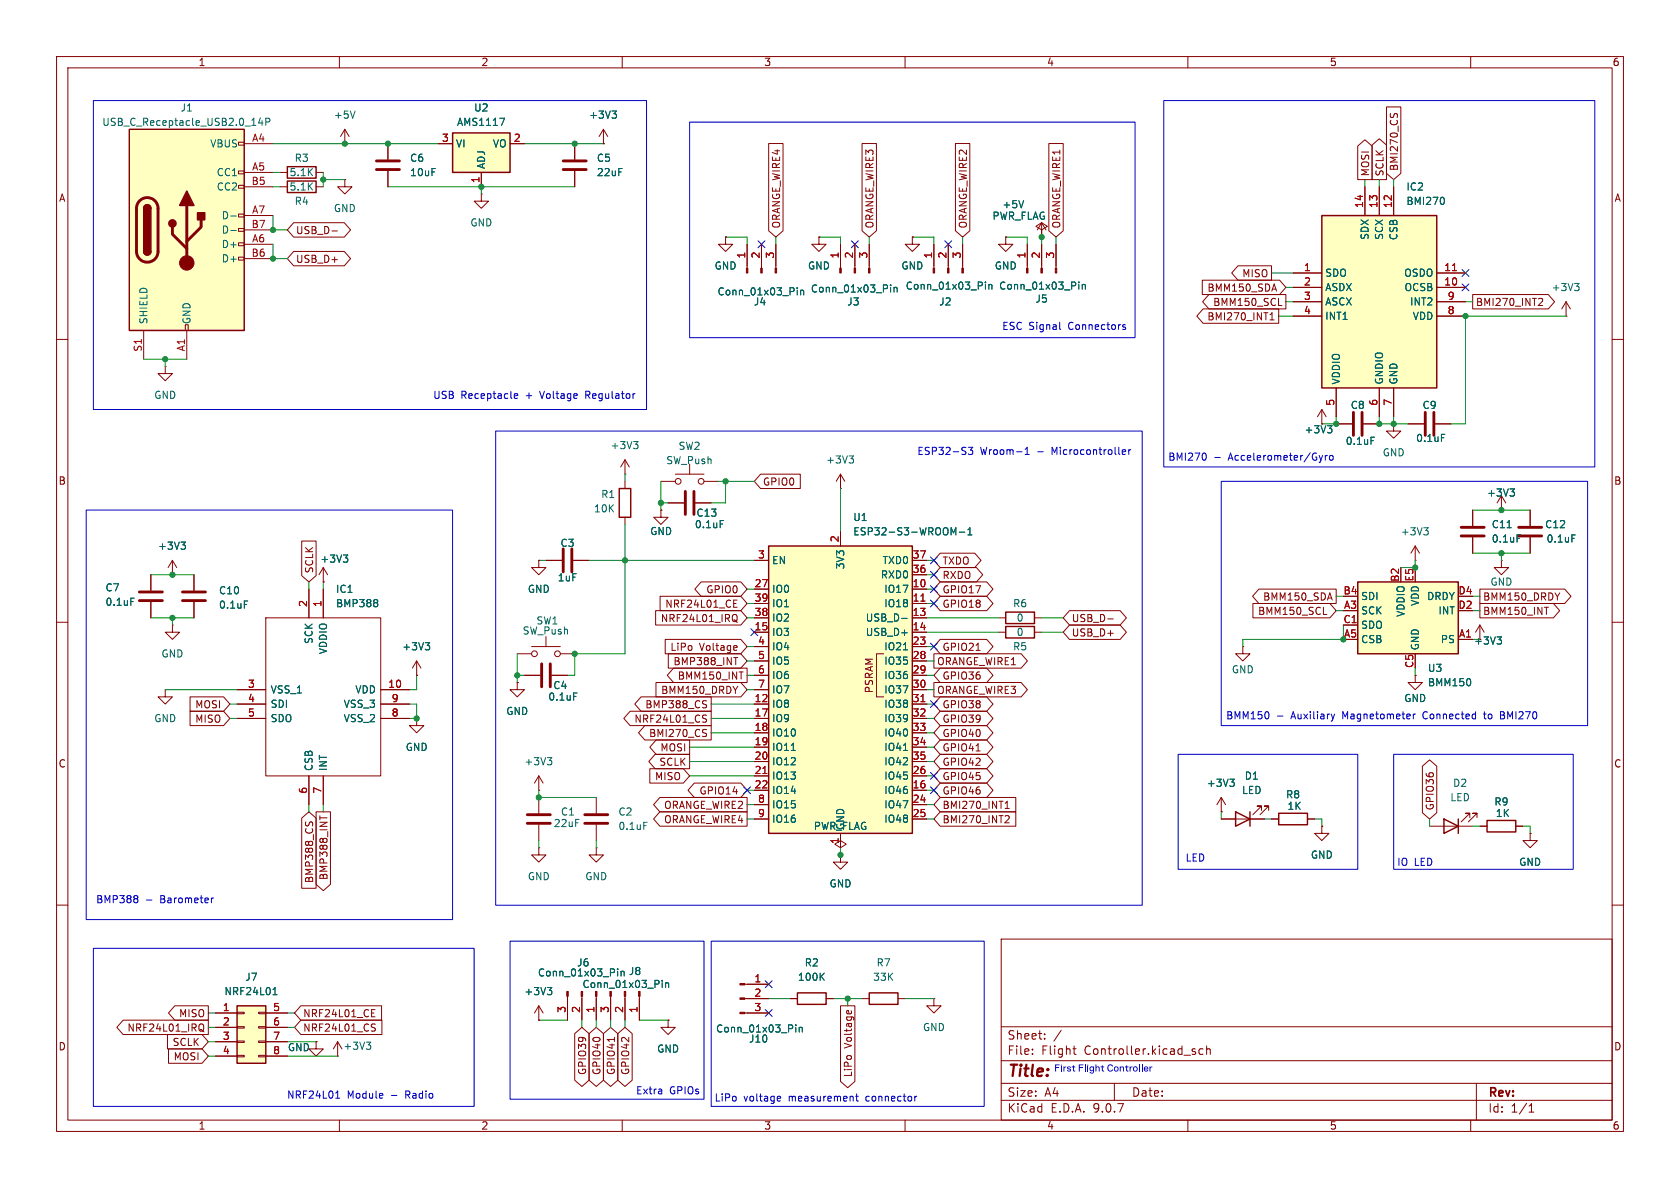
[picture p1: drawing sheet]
<svg xmlns="http://www.w3.org/2000/svg" width="297mm" height="210mm" viewBox="0 0 297 210" stroke-linecap="round" stroke-linejoin="round" font-family="sans-serif">
<defs><g id="words">
<text font-size="2.8" fill="#840000" x="178" y="190.9">Title:</text>
<g font-size="2.1" fill="#840000">
<text x="178" y="184">Sheet:</text>
<text x="178" y="186.7">File:</text>
<text x="184.1" y="186.7">Flight</text>
<text x="191.7" y="186.7">Controller.kicad_sch</text>
<text x="178" y="196.9">KiCad</text>
<text x="178" y="194.1">Size:</text>
<text x="184.7" y="194.1">A4</text>
<text x="185.7" y="196.9">E.D.A.</text>
<text x="193.3" y="196.9">9.0.7</text>
<text x="200" y="194.1">Date:</text>
<text x="263" y="194.3">Rev:</text>
<text x="263" y="196.9">Id:</text>
<text x="267.1" y="196.9">1/1</text>
</g>
<g font-size="1.8" fill="#840000">
<text x="35" y="11.9">1</text>
<text x="85" y="11.9">2</text>
<text x="135" y="11.9">3</text>
<text x="185" y="11.9">4</text>
<text x="235" y="11.9">5</text>
<text x="285" y="11.9">6</text>
<text x="10.3" y="35.9">A</text>
<text x="242.3" y="31.3" transform="rotate(-90 242.3 31.3)">MOSI</text>
<text x="244.8" y="31.3" transform="rotate(-90 244.8 31.3)">SCLK</text>
<text x="247.3" y="30.3" transform="rotate(-90 247.3 30.3)">BMI270_CS</text>
<text x="285.3" y="35.9">A</text>
<text x="52.2" y="41.6">USB_D-</text>
<text x="138.1" y="40.5" transform="rotate(-90 138.1 40.5)">ORANGE_WIRE4</text>
<text x="154.6" y="40.5" transform="rotate(-90 154.6 40.5)">ORANGE_WIRE3</text>
<text x="171.1" y="40.5" transform="rotate(-90 171.1 40.5)">ORANGE_WIRE2</text>
<text x="187.6" y="40.5" transform="rotate(-90 187.6 40.5)">ORANGE_WIRE1</text>
<text x="52.2" y="46.7">USB_D+</text>
<text x="213.4" y="51.8">BMM150_SDA</text>
<text x="219.5" y="49.2">MISO</text>
<text x="213.3" y="56.8">BMI270_INT1</text>
<text x="214.4" y="54.3">BMM150_SCL</text>
<text x="260.8" y="54.3">BMI270_INT2</text>
<text x="230.5" y="76.8">+3V3</text>
<text x="10.3" y="85.9">B</text>
<text x="134.8" y="86">GPIO0</text>
<text x="285.3" y="85.9">B</text>
<text x="55.6" y="101.4" transform="rotate(-90 55.6 101.4)">SCLK</text>
<text x="166.5" y="100">TXDO</text>
<text x="117.5" y="107.6">NRF24L01_CE</text>
<text x="124.8" y="105.1">GPIO0</text>
<text x="166.5" y="107.6">GPIO18</text>
<text x="166.5" y="105.1">GPIO17</text>
<text x="166.5" y="102.6">RXDO</text>
<text x="223.2" y="106.4">BMM150_SDA</text>
<text x="262.1" y="106.4">BMM150_DRDY</text>
<text x="116.7" y="110.2">NRF24L01_IRQ</text>
<text x="189.4" y="110.2">USB_D-</text>
<text x="189.4" y="112.7">USB_D+</text>
<text x="222.3" y="108.9">BMM150_SCL</text>
<text x="262.1" y="108.9">BMM150_INT</text>
<text x="118.4" y="115.3">LiPo</text>
<text x="119" y="117.8">BMP388_INT</text>
<text x="123.6" y="115.3">Voltage</text>
<text x="165.6" y="117.8">ORANGE_WIRE1</text>
<text x="166.5" y="115.3">GPIO21</text>
<text x="260.5" y="114.1">+3V3</text>
<text x="34.4" y="125.4">MOSI</text>
<text x="114" y="125.4">BMP388_CS</text>
<text x="116.8" y="122.9">BMM150_DRDY</text>
<text x="119.7" y="120.3">BMM150_INT</text>
<text x="154.5" y="122.6" transform="rotate(-90 154.5 122.6)">PSRAM</text>
<text x="165.6" y="122.9">ORANGE_WIRE3</text>
<text x="166.5" y="120.3">GPIO36</text>
<text x="166.5" y="125.4">GPIO38</text>
<text x="34.4" y="128">MISO</text>
<text x="112" y="128">NRF24L01_CS</text>
<text x="114.6" y="130.5">BMI270_CS</text>
<text x="166.5" y="130.5">GPIO40</text>
<text x="166.5" y="128">GPIO39</text>
<text x="10.3" y="135.9">C</text>
<text x="116.5" y="135.6">SCLK</text>
<text x="116.6" y="133">MOSI</text>
<text x="166.5" y="133">GPIO41</text>
<text x="166.5" y="135.6">GPIO42</text>
<text x="285.3" y="135.9">C</text>
<text x="115.7" y="138.1">MISO</text>
<text x="117.3" y="143.2">ORANGE_WIRE2</text>
<text x="123.6" y="140.7">GPIO14</text>
<text x="166.5" y="138.1">GPIO45</text>
<text x="166.5" y="140.7">GPIO46</text>
<text x="166.5" y="143.2">BMI270_INT1</text>
<text x="253.7" y="143.4" transform="rotate(-90 253.7 143.4)">GPIO36</text>
<text x="117.3" y="145.7">ORANGE_WIRE4</text>
<text x="166.5" y="145.7">BMI270_INT2</text>
<text x="58.1" y="155.7" transform="rotate(-90 58.1 155.7)">BMP388_INT</text>
<text x="55.6" y="156.2" transform="rotate(-90 55.6 156.2)">BMP388_CS</text>
<text x="10.3" y="185.9">D</text>
<text x="22.4" y="182.6">NRF24L01_IRQ</text>
<text x="30.4" y="185.1">SCLK</text>
<text x="31.6" y="180">MISO</text>
<text x="53.5" y="180">NRF24L01_CE</text>
<text x="53.5" y="182.6">NRF24L01_CS</text>
<text x="150.8" y="185.3" transform="rotate(-90 150.8 185.3)">Voltage</text>
<text x="285.3" y="185.9">D</text>
<text x="30.6" y="187.6">MOSI</text>
<text x="103.8" y="190.1" transform="rotate(-90 103.8 190.1)">GPIO39</text>
<text x="106.4" y="190.1" transform="rotate(-90 106.4 190.1)">GPIO40</text>
<text x="108.9" y="190.1" transform="rotate(-90 108.9 190.1)">GPIO41</text>
<text x="111.4" y="190.1" transform="rotate(-90 111.4 190.1)">GPIO42</text>
<text x="150.8" y="190.5" transform="rotate(-90 150.8 190.5)">LiPo</text>
<text x="35" y="199.9">1</text>
<text x="85" y="199.9">2</text>
<text x="135" y="199.9">3</text>
<text x="185" y="199.9">4</text>
<text x="235" y="199.9">5</text>
<text x="285" y="199.9">6</text>
</g>
<g font-size="1.8" fill="#006464">
<text x="18" y="22.5">USB_C_Receptacle_USB2.0_14P</text>
<text x="31.8" y="19.9">J1</text>
<text x="58.9" y="21.2">+5V</text>
<text x="80.7" y="22.5">AMS1117</text>
<text x="83.7" y="19.9">U2</text>
<text x="104" y="21.2">+3V3</text>
<text x="37.1" y="26.3">VBUS</text>
<text x="52" y="28.8">R3</text>
<text x="72.4" y="28.8">C6</text>
<text x="80.5" y="26.3">VI</text>
<text x="86" y="30" transform="rotate(-90 86 30)">ADJ</text>
<text x="87" y="26.3">VO</text>
<text x="105.4" y="28.8">C5</text>
<text x="38.2" y="31.3">CC1</text>
<text x="38.2" y="33.9">CC2</text>
<text x="51.1" y="31.3">5.1K</text>
<text x="51.1" y="33.9">5.1K</text>
<text x="72.4" y="31.3">10uF</text>
<text x="105.4" y="31.3">22uF</text>
<text x="248.5" y="33.9">IC2</text>
<text x="39.1" y="39">D-</text>
<text x="39.1" y="41.5">D-</text>
<text x="52" y="36.4">R4</text>
<text x="58.9" y="37.7">GND</text>
<text x="83.1" y="40.2">GND</text>
<text x="175.3" y="39">PWR_FLAG</text>
<text x="177.1" y="37">+5V</text>
<text x="248.5" y="36.4">BMI270</text>
<text x="39.1" y="44">D+</text>
<text x="39.1" y="46.6">D+</text>
<text x="126.2" y="47.9">GND</text>
<text x="142.7" y="47.9">GND</text>
<text x="159.3" y="47.9">GND</text>
<text x="175.8" y="47.9">GND</text>
<text x="242.2" y="42.5" transform="rotate(-90 242.2 42.5)">SDX</text>
<text x="244.7" y="42.5" transform="rotate(-90 244.7 42.5)">SCX</text>
<text x="247.2" y="42.6" transform="rotate(-90 247.2 42.6)">CSB</text>
<text x="126.7" y="52.4">Conn_01x03_Pin</text>
<text x="143.3" y="51.9">Conn_01x03_Pin</text>
<text x="160" y="51.4">Conn_01x03_Pin</text>
<text x="176.5" y="51.4">Conn_01x03_Pin</text>
<text x="183" y="53.7">J5</text>
<text x="234.2" y="49.1">SDO</text>
<text x="234.2" y="51.7">ASDX</text>
<text x="248.1" y="49.1">OSDO</text>
<text x="248.2" y="51.7">OCSB</text>
<text x="274.2" y="51.7">+3V3</text>
<text x="26.3" y="57.4" transform="rotate(-90 26.3 57.4)">SHIELD</text>
<text x="33.9" y="57.4" transform="rotate(-90 33.9 57.4)">GND</text>
<text x="133.2" y="54.2">J4</text>
<text x="149.7" y="54.2">J3</text>
<text x="165.9" y="54.2">J2</text>
<text x="234.2" y="54.2">ASCX</text>
<text x="234.2" y="56.7">INT1</text>
<text x="249.2" y="54.2">INT2</text>
<text x="249.7" y="56.7">VDD</text>
<text x="27.2" y="70.7">GND</text>
<text x="237.1" y="68.1" transform="rotate(-90 237.1 68.1)">VDDIO</text>
<text x="244.7" y="68.1" transform="rotate(-90 244.7 68.1)">GNDIO</text>
<text x="247.2" y="68.1" transform="rotate(-90 247.2 68.1)">GND</text>
<text x="238.7" y="72.5">C8</text>
<text x="251.4" y="72.5">C9</text>
<text x="107.8" y="79.6">+3V3</text>
<text x="117.7" y="82.3">SW_Push</text>
<text x="119.9" y="79.7">SW2</text>
<text x="145.9" y="82.1">+3V3</text>
<text x="237.8" y="78.8">0.1uF</text>
<text x="244.3" y="80.9">GND</text>
<text x="250.3" y="78.3">0.1uF</text>
<text x="106.2" y="88.2">R1</text>
<text x="262.8" y="88">+3V3</text>
<text x="104.9" y="90.8">10K</text>
<text x="114.8" y="94.8">GND</text>
<text x="122.7" y="93.6">0.1uF</text>
<text x="123" y="91.5">C13</text>
<text x="150.7" y="92.3">U1</text>
<text x="150.7" y="94.8">ESP32-S3-WROOM-1</text>
<text x="247.5" y="94.8">+3V3</text>
<text x="263.6" y="93.6">C11</text>
<text x="273.1" y="93.6">C12</text>
<text x="27.8" y="97.4">+3V3</text>
<text x="56.5" y="99.7">+3V3</text>
<text x="99" y="96.9">C3</text>
<text x="136.4" y="99.9">EN</text>
<text x="149.5" y="100.7" transform="rotate(-90 149.5 100.7)">3V3</text>
<text x="155.9" y="99.9">TXD0</text>
<text x="263.6" y="96.1">0.1uF</text>
<text x="273.3" y="96.1">0.1uF</text>
<text x="18.6" y="104.7">C7</text>
<text x="18.6" y="107.3">0.1uF</text>
<text x="38.6" y="105.3">C10</text>
<text x="38.6" y="107.8">0.1uF</text>
<text x="59.3" y="105">IC1</text>
<text x="59.3" y="107.5">BMP388</text>
<text x="93.2" y="105">GND</text>
<text x="98.5" y="103">1uF</text>
<text x="136.4" y="105">IO0</text>
<text x="136.4" y="107.5">IO1</text>
<text x="155.6" y="102.5">RXD0</text>
<text x="156.2" y="105">IO17</text>
<text x="156.2" y="107.5">IO18</text>
<text x="179" y="107.5">R6</text>
<text x="240.5" y="106.3">SDI</text>
<text x="251.1" y="107.2" transform="rotate(-90 251.1 107.2)">VDD</text>
<text x="252.2" y="106.3">DRDY</text>
<text x="263.4" y="103.7">GND</text>
<text x="55.5" y="113.9" transform="rotate(-90 55.5 113.9)">SCK</text>
<text x="92.3" y="112.4">SW_Push</text>
<text x="94.7" y="110.6">SW1</text>
<text x="136.4" y="110.1">IO2</text>
<text x="136.4" y="112.6">IO3</text>
<text x="153" y="110.1">USB_D-</text>
<text x="153" y="112.6">USB_D+</text>
<text x="179.6" y="112.6">0</text>
<text x="179.6" y="110.1">0</text>
<text x="240.5" y="108.8">SCK</text>
<text x="240.5" y="111.4">SDO</text>
<text x="240.5" y="113.9">CSB</text>
<text x="248.5" y="109.1" transform="rotate(-90 248.5 109.1)">VDDIO</text>
<text x="254.2" y="108.8">INT</text>
<text x="254.6" y="113.9">PS</text>
<text x="28.4" y="116.4">GND</text>
<text x="58" y="115.7" transform="rotate(-90 58 115.7)">VDDIO</text>
<text x="71" y="115.2">+3V3</text>
<text x="136.4" y="115.2">IO4</text>
<text x="136.4" y="117.7">IO5</text>
<text x="156.2" y="115.2">IO21</text>
<text x="156.2" y="117.7">IO35</text>
<text x="179" y="115.2">R5</text>
<text x="217.7" y="119.2">GND</text>
<text x="251.1" y="115.1" transform="rotate(-90 251.1 115.1)">GND</text>
<text x="252.3" y="119">U3</text>
<text x="47.8" y="122.8">VSS_1</text>
<text x="47.8" y="125.3">SDI</text>
<text x="60.7" y="125.3">VSS_3</text>
<text x="62.7" y="122.8">VDD</text>
<text x="96.8" y="124.1">0.1uF</text>
<text x="97.7" y="122">C4</text>
<text x="136.4" y="120.2">IO6</text>
<text x="136.4" y="122.8">IO7</text>
<text x="136.4" y="125.3">IO8</text>
<text x="156.2" y="120.2">IO36</text>
<text x="156.2" y="122.8">IO37</text>
<text x="156.2" y="125.3">IO38</text>
<text x="248.2" y="124.3">GND</text>
<text x="252.3" y="121.5">BMM150</text>
<text x="27.2" y="127.9">GND</text>
<text x="47.8" y="127.9">SDO</text>
<text x="60.7" y="127.9">VSS_2</text>
<text x="89.4" y="126.6">GND</text>
<text x="136.4" y="127.9">IO9</text>
<text x="136.4" y="130.4">IO10</text>
<text x="156.2" y="127.9">IO39</text>
<text x="156.2" y="130.4">IO40</text>
<text x="55.5" y="136.4" transform="rotate(-90 55.5 136.4)">CSB</text>
<text x="58" y="136.4" transform="rotate(-90 58 136.4)">INT</text>
<text x="71.6" y="132.9">GND</text>
<text x="92.6" y="135.5">+3V3</text>
<text x="136.4" y="132.9">IO11</text>
<text x="136.4" y="135.5">IO12</text>
<text x="156.2" y="132.9">IO41</text>
<text x="156.2" y="135.5">IO42</text>
<text x="136.4" y="138">IO13</text>
<text x="136.4" y="140.6">IO14</text>
<text x="136.4" y="143.1">IO15</text>
<text x="156.2" y="138">IO45</text>
<text x="156.2" y="140.6">IO46</text>
<text x="156.2" y="143.1">IO47</text>
<text x="213.3" y="139.3">+3V3</text>
<text x="219.5" y="140.6">LED</text>
<text x="220" y="138">D1</text>
<text x="227.3" y="141.3">R8</text>
<text x="227.5" y="143.4">1K</text>
<text x="256.3" y="141.8">LED</text>
<text x="256.8" y="139.3">D2</text>
<text x="264.1" y="142.6">R9</text>
<text x="97.8" y="146.4">22uF</text>
<text x="99.1" y="144.4">C1</text>
<text x="109.2" y="144.4">C2</text>
<text x="109.2" y="146.9">0.1uF</text>
<text x="136.4" y="145.6">IO16</text>
<text x="143.8" y="146.9">PWR_FLAG</text>
<text x="149.5" y="146.8" transform="rotate(-90 149.5 146.8)">GND</text>
<text x="156.2" y="145.6">IO48</text>
<text x="264.3" y="144.6">1K</text>
<text x="93.2" y="155.8">GND</text>
<text x="103.4" y="155.8">GND</text>
<text x="231.6" y="152">GND</text>
<text x="268.5" y="153.3">GND</text>
<text x="146.6" y="157.1">GND</text>
<text x="43.3" y="173.6">J7</text>
<text x="95" y="172.8">Conn_01x03_Pin</text>
<text x="101.9" y="171">J6</text>
<text x="111.1" y="172.6">J8</text>
<text x="141" y="173.6">100K</text>
<text x="142.2" y="171">R2</text>
<text x="154.3" y="173.6">33K</text>
<text x="154.9" y="171">R7</text>
<text x="39.6" y="176.1">NRF24L01</text>
<text x="92.6" y="176.1">+3V3</text>
<text x="102.9" y="174.9">Conn_01x03_Pin</text>
<text x="60.6" y="185.8">+3V3</text>
<text x="126.5" y="182.7">Conn_01x03_Pin</text>
<text x="132.3" y="184.5">J10</text>
<text x="163.1" y="182.5">GND</text>
<text x="50.8" y="186">GND</text>
<text x="116.1" y="186.3">GND</text>
</g>
<g font-size="1.8" fill="#a90000">
<text x="44.5" y="25.1">A4</text>
<text x="78" y="25.1">3</text>
<text x="90.7" y="25.1">2</text>
<text x="44.4" y="32.8">B5</text>
<text x="44.5" y="30.2">A5</text>
<text x="84.8" y="32.5" transform="rotate(-90 84.8 32.5)">1</text>
<text x="44.4" y="40.4">B7</text>
<text x="44.5" y="37.8">A7</text>
<text x="241" y="36.9" transform="rotate(-90 241 36.9)">14</text>
<text x="243.6" y="36.9" transform="rotate(-90 243.6 36.9)">13</text>
<text x="246.1" y="36.9" transform="rotate(-90 246.1 36.9)">12</text>
<text x="44.4" y="45.5">B6</text>
<text x="44.5" y="42.9">A6</text>
<text x="131.8" y="45.8" transform="rotate(-90 131.8 45.8)">1</text>
<text x="134.4" y="45.8" transform="rotate(-90 134.4 45.8)">2</text>
<text x="136.9" y="45.8" transform="rotate(-90 136.9 45.8)">3</text>
<text x="148.3" y="45.8" transform="rotate(-90 148.3 45.8)">1</text>
<text x="150.9" y="45.8" transform="rotate(-90 150.9 45.8)">2</text>
<text x="153.4" y="45.8" transform="rotate(-90 153.4 45.8)">3</text>
<text x="164.8" y="45.8" transform="rotate(-90 164.8 45.8)">1</text>
<text x="167.4" y="45.8" transform="rotate(-90 167.4 45.8)">2</text>
<text x="169.9" y="45.8" transform="rotate(-90 169.9 45.8)">3</text>
<text x="181.4" y="45.8" transform="rotate(-90 181.4 45.8)">1</text>
<text x="183.9" y="45.8" transform="rotate(-90 183.9 45.8)">2</text>
<text x="186.4" y="45.8" transform="rotate(-90 186.4 45.8)">3</text>
<text x="230.4" y="48">1</text>
<text x="230.4" y="50.5">2</text>
<text x="230.4" y="53.1">3</text>
<text x="255.2" y="48">11</text>
<text x="255.2" y="50.5">10</text>
<text x="255.8" y="53.1">9</text>
<text x="230.4" y="55.6">4</text>
<text x="255.8" y="55.6">8</text>
<text x="25.1" y="62.3" transform="rotate(-90 25.1 62.3)">S1</text>
<text x="32.8" y="62.2" transform="rotate(-90 32.8 62.2)">A1</text>
<text x="236" y="71.8" transform="rotate(-90 236 71.8)">5</text>
<text x="243.6" y="71.8" transform="rotate(-90 243.6 71.8)">6</text>
<text x="246.1" y="71.8" transform="rotate(-90 246.1 71.8)">7</text>
<text x="148.3" y="96" transform="rotate(-90 148.3 96)">2</text>
<text x="133.9" y="98.8">3</text>
<text x="161.2" y="98.8">37</text>
<text x="161.2" y="101.3">36</text>
<text x="54.4" y="107.4" transform="rotate(-90 54.4 107.4)">2</text>
<text x="56.9" y="107.4" transform="rotate(-90 56.9 107.4)">1</text>
<text x="133.3" y="103.9">27</text>
<text x="133.3" y="106.4">39</text>
<text x="161.2" y="103.9">10</text>
<text x="161.2" y="106.4">11</text>
<text x="237.4" y="105.2">B4</text>
<text x="237.5" y="107.7">A3</text>
<text x="247.4" y="102.9" transform="rotate(-90 247.4 102.9)">B2</text>
<text x="249.9" y="102.9" transform="rotate(-90 249.9 102.9)">E5</text>
<text x="257.7" y="105.2">D4</text>
<text x="257.7" y="107.7">D2</text>
<text x="133.3" y="109">38</text>
<text x="133.3" y="111.5">15</text>
<text x="161.2" y="109">13</text>
<text x="161.2" y="111.5">14</text>
<text x="237.4" y="110.2">C1</text>
<text x="237.5" y="112.8">A5</text>
<text x="257.8" y="112.8">A1</text>
<text x="133.9" y="114">4</text>
<text x="133.9" y="116.6">5</text>
<text x="133.9" y="119.1">6</text>
<text x="161.2" y="114">23</text>
<text x="161.2" y="116.6">28</text>
<text x="161.2" y="119.1">29</text>
<text x="249.9" y="118.2" transform="rotate(-90 249.9 118.2)">C5</text>
<text x="43.7" y="121.7">3</text>
<text x="43.7" y="124.2">4</text>
<text x="68.5" y="121.7">10</text>
<text x="69.1" y="124.2">9</text>
<text x="133.3" y="124.2">12</text>
<text x="133.9" y="121.7">7</text>
<text x="161.2" y="121.7">30</text>
<text x="161.2" y="124.2">31</text>
<text x="43.7" y="126.7">5</text>
<text x="69.1" y="126.7">8</text>
<text x="133.3" y="126.7">17</text>
<text x="133.3" y="129.3">18</text>
<text x="133.3" y="131.8">19</text>
<text x="161.2" y="126.7">32</text>
<text x="161.2" y="129.3">33</text>
<text x="161.2" y="131.8">34</text>
<text x="133.3" y="134.4">20</text>
<text x="133.3" y="136.9">21</text>
<text x="161.2" y="134.4">35</text>
<text x="161.2" y="136.9">26</text>
<text x="54.4" y="140.4" transform="rotate(-90 54.4 140.4)">6</text>
<text x="56.9" y="140.4" transform="rotate(-90 56.9 140.4)">7</text>
<text x="133.3" y="139.4">22</text>
<text x="133.9" y="142">8</text>
<text x="161.2" y="139.4">16</text>
<text x="161.2" y="142">24</text>
<text x="133.9" y="144.5">9</text>
<text x="148.3" y="149.3" transform="rotate(-90 148.3 149.3)">1</text>
<text x="161.2" y="144.5">25</text>
<text x="133.3" y="173.7">1</text>
<text x="39.3" y="178.8">1</text>
<text x="48.2" y="178.8">5</text>
<text x="100.1" y="179.1" transform="rotate(-90 100.1 179.1)">3</text>
<text x="102.6" y="179.1" transform="rotate(-90 102.6 179.1)">2</text>
<text x="105.2" y="179.1" transform="rotate(-90 105.2 179.1)">1</text>
<text x="107.7" y="179.1" transform="rotate(-90 107.7 179.1)">3</text>
<text x="110.2" y="179.1" transform="rotate(-90 110.2 179.1)">2</text>
<text x="112.8" y="179.1" transform="rotate(-90 112.8 179.1)">1</text>
<text x="133.3" y="176.3">2</text>
<text x="133.3" y="178.8">3</text>
<text x="39.3" y="181.4">2</text>
<text x="39.3" y="183.9">3</text>
<text x="48.2" y="181.4">6</text>
<text x="48.2" y="183.9">7</text>
<text x="39.3" y="186.4">4</text>
<text x="48.2" y="186.4">8</text>
</g>
<g font-size="1.8" fill="#0000c2">
<text x="177.1" y="58.5">ESC Signal</text>
<text x="189" y="58.5">Connectors</text>
<text x="76.5" y="70.7">USB</text>
<text x="81.5" y="70.7">Receptacle</text>
<text x="93" y="70.7">+</text>
<text x="95.8" y="70.7">Voltage</text>
<text x="104" y="70.7">Regulator</text>
<text x="162.1" y="80.6">ESP32-S3</text>
<text x="173.3" y="80.6">Wroom-1</text>
<text x="183.5" y="80.6">-</text>
<text x="186.2" y="80.6">Microcontroller</text>
<text x="206.4" y="81.6">BMI270</text>
<text x="217.3" y="81.6">Accelerometer/Gyro</text>
<text x="216.7" y="127.4">BMM150</text>
<text x="228.4" y="127.4">Auxiliary</text>
<text x="237.6" y="127.4">Magnetometer</text>
<text x="252" y="127.4">Connected</text>
<text x="263" y="127.4">to</text>
<text x="266.1" y="127.4">BMI270</text>
<text x="209.5" y="152.5">LED</text>
<text x="246.9" y="153.3">IO</text>
<text x="250" y="153.3">LED</text>
<text x="16.9" y="159.9">BMP388</text>
<text x="28.4" y="159.9">Barometer</text>
<text x="186.4" y="190">First Flight Controller</text>
<text x="50.7" y="194.4">NRF24L01</text>
<text x="61.4" y="194.4">Module</text>
<text x="69.2" y="194.4">-</text>
<text x="71.9" y="194.4">Radio</text>
<text x="112.4" y="193.7">Extra</text>
<text x="118.4" y="193.7">GPIOs</text>
<text x="126.2" y="194.9">LiPo</text>
<text x="131.5" y="194.9">voltage</text>
<text x="139.5" y="194.9">measurement</text>
<text x="153.3" y="194.9">connector</text>
</g>
</g></defs>
<g fill="none" stroke="#840000" stroke-width=".18">
<path d="M10 10h277v190h-277zM12 12h273v186h-273zM60 10v2M110 10v2M160 10v2M210 10v2M260 10v2M10 60h2M285 60h2M10 110h2M285 110h2M10 160h2"/>
<path d="M177 166h108v32h-108zM285 160h2M60 198v2M110 198v2M160 198v2M177 194.5h108M177 191.5h108M177 187.5h108M177 181.5h108M182.5 186.3v.1M182.5 185.5v.1M184.7 183.6v.1"/>
<path d="M184.7 182.8v.1M187.6 182.1l-1.3 2M189.7 185.4h.5M189.9 184.9v1.3l.3 .2M197 191.5v3M210 198v2M211.2 185.9l.2 .2-.2 .3M211.2 185.4l.1 .1M212.7 185.5l-.5-.1-.2 .3v.4l.1 .2h.6M213.3 185.5l.2-.1 .4 .1 .1 .9M213.3 184.9v1.5M260 198v2"/>
<path d="M261 191.5v6.5M270.3 196.6h.9M270.3 195.5l.4-.4v1.5"/>
</g>
<path d="M233.7 38.1h20.3v30.5h-20.3z" fill="#ffffc2"/>
<path d="M233.7 38.1h20.3v30.5h-20.3zM218.4 143.5l2.6 1.3-2.6 1.3zM221 143.5v2.6M226.1 143.8h5v2h-5zM255.3 144.8l2.5 1.3-2.5 1.2zM257.8 144.8v2.5M262.9 145h5.1v2.1h-5.1z" fill="none" stroke="#840000" stroke-width=".25"/>
<g fill="none" stroke="#840000" stroke-width=".18">
<path d="M241.3 33v5.1M243.8 33v5.1M246.4 33v5.1M228.6 48.3h5.1M228.6 50.8h5.1M228.6 53.3h5.1M228.6 55.9h5.1M254 48.3h5.1M254 50.8h5.1M254 53.3h5.1M254 55.9h5.1M276.9 55.9h.1"/>
<path d="M276.9 53.3l-.8 1.3M276.9 53.3l.7 1.3M276.9 53.3v2.6M233.7 72.4l-.8 1.3M233.7 72.4l.7 1.3M233.7 72.4v2.5M236.2 68.6v5.1M236.2 74.9h2.8M241 74.9h2.8M243.8 68.6v5.1M246.4 74.9v1.3h1.2l-1.2 1.3-1.3-1.3h1.3M246.4 74.9h.1"/>
<path d="M246.4 68.6v5.1M248.9 74.9h2.8M253.7 74.9h2.8M148.6 86.4h.1M148.6 83.8l-.8 1.3M148.6 83.8l.8 1.3M148.6 83.8v2.6M95.2 141v2.8M95.2 145.8v2.8M105.4 141v2.8M105.4 145.8v2.8M215.9 143.5h.1"/>
<path d="M215.9 144.8h7.6M215.9 141l-.8 1.2M215.9 141l.8 1.2M215.9 141v2.5M223 143.3v-.8h-.8h.8l-1.5 1.5M224.3 143.3v-.8h-.8h.8l-1.5 1.5M224.8 144.8h1.3M231.1 144.8h1.3M233.7 146.1v1.2h1.2l-1.2 1.3-1.3-1.3h1.3M233.7 146.1h.1M252.7 146.1h7.6M259.8 144.5v-.7h-.7h.7l-1.5 1.5"/>
<path d="M261.1 144.5v-.7h-.8h.8l-1.5 1.5M261.6 146.1h1.3M268 146.1h1.2M270.5 147.3v1.3h1.3l-1.3 1.3-1.3-1.3h1.3M270.5 147.3h.1M95.2 177.8v2.5M95.2 177.8l-.7 1.3M95.2 177.8l.8 1.3M100.3 176.1v4.2M102.9 176.1v4.2M105.4 176.1v4.2M107.9 176.1v4.2"/>
<path d="M110.5 176.1v4.2M113 176.1v4.2M95.2 180.3h.1M118.1 180.3v1.3h1.3l-1.3 1.3-1.3-1.3h1.3M118.1 180.3h.1"/>
</g>
<path d="M256.8 47.8h.7" fill="none" stroke="#a90000" stroke-width=".18"/>
<g fill="none" stroke="#006464" stroke-width=".18">
<path d="M255.2 34.9l.1 .5-.1 .7M278.4 50.1h.8l-.5 .5M278.9 50.6l.3 .2v.3l-.3 .3M234.7 75.3h.8l-.5 .4M235.2 75.7l.3 .3v.3l-.3 .2M242.4 77.3h.6M254.8 76.8h.6M150.1 80.6h.8l-.4 .5M150.6 81.1l.3 .2v.3l-.3 .3M217.4 137.7h.8l-.4 .5M218 138.2l.2 .3v.3l-.2 .2M113.8 145.4h.6"/>
<path d="M96.8 174.6h.7l-.4 .5M97.3 175.1l.2 .2v.3l-.2 .2M109.2 171.3v.1M109.2 171.7v.8M109.8 171.7v.8M109.8 171.8l.2-.1 .3 .1v.7M117.1 173.3v.1M117.1 173.7v.9M117.7 173.7v.9M117.7 173.8l.1-.1 .4 .1v.8"/>
</g>
<path d="M239.3 72.9v4.1M240.8 72.9v4.1M252 72.9v4.1M253.5 72.9v4.1M93.2 144h4.1M93.2 145.5h4.1M103.4 144h4M103.4 145.5h4" fill="none" stroke="#840000" stroke-width=".51"/>
<g fill="#840000" stroke="#840000" stroke-width=".18">
<path d="M112.9 175.3h.3v.8h-.3z"/>
<path d="M110.4 175.3h.2v.8h-.2z"/>
<path d="M107.8 175.3h.3v.8h-.3z"/>
<path d="M105.3 175.3h.2v.8h-.2z"/>
<path d="M102.7 175.3h.3v.8h-.3z"/>
<path d="M100.2 175.3h.3v.8h-.3z"/>
</g>
<path d="M41.9 177.8h5.1v10.2h-5.1z" fill="#ffffc2"/>
<path d="M50.8 29.5h5.1v2h-5.1zM50.8 32h5.1v2h-5.1zM177.8 108.2h5.1v2h-5.1zM177.8 110.7h5.1v2.1h-5.1zM41.9 177.8h5.1v10.2h-5.1z" fill="none" stroke="#840000" stroke-width=".25"/>
<g fill="none" stroke="#840000" stroke-width=".18">
<path d="M49.5 30.5h1.3M49.5 33h1.3M55.9 30.5h1.2M55.9 33h1.2M95.2 99.1v1.2h1.3l-1.3 1.3-1.2-1.3h1.2M95.2 99.1h.1M96.5 99.1h2.8M101.3 99.1h2.8M110.5 83.8h.1M110.5 81.3l-.8 1.3M110.5 81.3l.8 1.3M110.5 81.3v2.5"/>
<path d="M116.8 85.1h2.6M119.4 83.8h5.1M121.9 82v1.8M124.5 85.1h2.5M73.7 119.4h.1M73.7 116.8l-.8 1.3M73.7 116.8l.7 1.3M73.7 116.8v2.6M91.4 115.6h2.6M92.7 119.4h2.8M94 114.3h5.1M96.5 112.5v1.8"/>
<path d="M97.5 119.4h2.8M99.1 115.6h2.5M176.5 109.2h1.3M176.5 111.8h1.3M182.9 109.2h1.2M182.9 111.8h1.2M73.7 127v1.3h1.2l-1.2 1.2-1.3-1.2h1.3M73.7 127h.1M91.4 120.7v1.2h1.3l-1.3 1.3-1.2-1.3h1.2M91.4 120.7h.1M95.2 139.7h.1M95.2 137.2l-.7 1.2"/>
<path d="M95.2 137.2l.8 1.2M95.2 137.2v2.5M95.2 149.9v1.2h1.3l-1.3 1.3-1.2-1.3h1.2M95.2 149.9h.1M105.4 149.9v1.2h1.3l-1.3 1.3-1.3-1.3h1.3M105.4 149.9h.1M148.6 151.1v1.3h1.3l-1.3 1.3-1.3-1.3h1.3M148.6 151.1h.1M38.1 179.1h3.8M41.9 178.9h1.3v.3h-1.3zM45.7 178.9h1.3v.3h-1.3zM47 179.1h3.8"/>
<path d="M131.7 179.1h4.2M131.7 174h4.2M131.7 176.5h4.2M165.1 176.5v1.3h1.3l-1.3 1.3-1.3-1.3h1.3M165.1 176.5h.1M38.1 181.6h3.8M38.1 184.2h3.8M38.1 186.7h3.8M41.9 181.5h1.3v.2h-1.3zM41.9 184h1.3v.3h-1.3zM41.9 186.6h1.3v.2h-1.3zM45.7 181.5h1.3v.2h-1.3z"/>
<path d="M45.7 184h1.3v.3h-1.3zM45.7 186.6h1.3v.2h-1.3zM47 181.6h3.8M47 184.2h3.8M47 186.7h3.8M55.9 184.2v1.2h1.2l-1.2 1.3-1.3-1.3h1.3M55.9 184.2h.1M59.7 186.7h.1M59.7 184.2l-.8 1.2M59.7 184.2l.8 1.2M59.7 184.2v2.5"/>
<circle cx="119.9" cy="85.1" r=".51"/>
<circle cx="124" cy="85.1" r=".51"/>
<circle cx="94.5" cy="115.6" r=".51"/>
<circle cx="98.6" cy="115.6" r=".51"/>
</g>
<g fill="none" stroke="#006464" stroke-width=".18">
<path d="M112 78h.8l-.4 .5M112.5 78.5l.3 .3v.3l-.3 .2M75.2 113.6h.8l-.5 .5M75.7 114.1l.3 .2v.3l-.3 .3M96.8 133.9h.7l-.4 .5M97.3 134.4l.2 .3v.3l-.2 .2M101.4 122.5h.6M48.3 175.8h.7M48.4 174.9l.2-.3v1.2M64.8 184.2h.7l-.4 .5M65.3 184.7l.2 .2v.3l-.2 .3M140.7 181.2v.1"/>
<path d="M140.7 181.6v.8M141.3 181.6v.8M141.3 181.7l.2-.1 .3 .1v.7"/>
</g>
<g fill="#840000" stroke="#840000" stroke-width=".18">
<path d="M130.8 173.9h.9v.2h-.9z"/>
<path d="M130.8 176.4h.9v.3h-.9z"/>
<path d="M130.8 178.9h.9v.3h-.9z"/>
</g>
<path d="M99.6 97v4.1M101.1 97v4.1M95.8 117.3v4.1M97.3 117.3v4.1" fill="none" stroke="#840000" stroke-width=".51"/>
<path d="M22.9 22.9h20.3v35.5h-20.3z" fill="#ffffc2"/>
<g fill="none" stroke="#840000" stroke-width=".18">
<path d="M42.2 25.1h1v.6h-1zM42.2 30.2h1v.5h-1zM42.2 32.8h1v.5h-1zM42.2 37.8h1v.6h-1zM43.2 25.4h5.1M43.2 30.5h5.1M43.2 33h5.1M43.2 38.1h5.1M61 31.8v1.2h1.2l-1.2 1.3-1.3-1.3h1.3M61 31.8h.1M68.6 25.4v2.8M68.6 30.2v2.8"/>
<path d="M25.4 58.4v5.1M32.8 57.4h.5v1h-.5zM33 58.4v5.1M42.2 40.4h1v.5h-1zM42.2 42.9h1v.5h-1zM42.2 45.5h1v.5h-1zM43.2 40.6h5.1M43.2 43.2h5.1M43.2 45.7h5.1M128.3 41.9v1.3h1.2l-1.2 1.3-1.3-1.3h1.3M128.3 41.9h.1M132.1 43.2v4.2"/>
<path d="M134.6 43.2v4.2M137.2 43.2v4.2M29.2 64.8v1.2h1.3l-1.3 1.3-1.3-1.3h1.3M29.2 64.8h.1M110.5 85.1v1.3M110.5 91.4v1.3M29.2 121.9v1.3h1.3l-1.3 1.3-1.3-1.3h1.3M29.2 121.9h.1"/>
</g>
<path d="M22.9 22.9h20.3v35.5h-20.3zM25.4 36.8a.64 .64 0 0 1 .6-.6 .64 .64 0 0 1 .7 .6M25.4 44.5a.64 .64 0 0 0 .6 .6 .64 .64 0 0 0 .7-.6M109.5 86.4h2v5h-2z" fill="none" stroke="#840000" stroke-width=".25"/>
<path d="M24.7 35.5a1.9 1.9 0 0 1 2.1-.4 1.9 1.9 0 0 1 1.1 1.7v7.7a1.91 1.91 0 0 1-1.9 1.8 1.91 1.91 0 0 1-1.9-1.8v-7.8l.2-.7zM33 36.3v10.2M35.6 38.9v1.2l-2.6 2.6M66.5 28.4h4.1M66.5 30h4.1M30.5 40.1v1.3l2.5 2.5" fill="none" stroke="#840000" stroke-width=".51"/>
<g fill="#840000" stroke="#840000" stroke-width=".25">
<path d="M25.4 36.8h1.3v7.7h-1.3z"/>
<path d="M25.6 36.4a.64 .64 0 0 1 .7-.2 .64 .64 0 0 1 .4 .6h-1.3z"/>
<path d="M25.4 44.5h1.3a.64 .64 0 0 1-.7 .6 .64 .64 0 0 1-.6-.6z"/>
<path d="M33 33.8l1.3 2.5h-2.6z"/>
<path d="M34.9 37.6h1.3v1.3h-1.3z"/>
<circle cx="30.5" cy="39.5" r=".63"/>
</g>
<g fill="#840000" stroke="#840000" stroke-width=".18">
<path d="M132 47.4h.2v.9h-.2z"/>
<path d="M134.5 47.4h.2v.9h-.2z"/>
<path d="M137 47.4h.3v.9h-.3z"/>
<circle cx="33" cy="46.5" r="1.27"/>
</g>
<path d="M40.8 38.2h1M46 20.8l-.3 .9h.8M46.3 21.3v.9M47 21.6l.6-.1 .1-.2v-.3l-.7-.1v1.3M40.8 40.7h1M140.9 50.9v.1M140.9 51.3v.8M141.5 51.3v.8M141.5 51.4l.2-.1 .3 .1 .1 .7" fill="none" stroke="#006464" stroke-width=".18"/>
<path d="M80 23.5h10.2v7h-10.2z" fill="#ffffc2"/>
<path d="M80 23.5h10.2v7h-10.2zM141 175.5h5v2h-5zM153.7 175.5h5v2h-5z" fill="none" stroke="#840000" stroke-width=".25"/>
<g fill="none" stroke="#840000" stroke-width=".18">
<path d="M61 25.4h.1M61 22.9l-.8 1.2M61 22.9l.7 1.2M61 22.9v2.5M77.5 25.4h2.5M85.1 34.3v1.3h1.3l-1.3 1.2-1.3-1.2h1.3M85.1 34.3h.1M85.1 30.5v2.5M90.2 25.4h2.5M101.6 25.4v2.8M101.6 30.2v2.8M106.7 25.4h.1"/>
<path d="M106.7 22.9l-.8 1.2M106.7 22.9l.7 1.2M106.7 22.9v2.5M144.8 41.9v1.3h1.2l-1.2 1.3-1.3-1.3h1.3M144.8 41.9h.1M148.6 43.2v4.2M151.1 43.2v4.2M153.7 43.2v4.2M161.3 41.9v1.3h1.3l-1.3 1.3-1.3-1.3h1.3M161.3 41.9h.1M177.8 41.9v1.3h1.3l-1.3 1.3-1.3-1.3h1.3M177.8 41.9h.1"/>
<path d="M116.8 90.2v1.2h1.3l-1.3 1.3-1.2-1.3h1.2M116.8 90.2h.1M118.1 88.9h2.8M122.9 88.9h2.8M260.3 90.2v2.8M260.3 95v2.8M270.5 90.2v2.8M270.5 95v2.8M219.7 114.3v1.3h1.3l-1.3 1.2-1.3-1.2h1.3M219.7 114.3h.1M250.2 119.4v1.3h1.3l-1.3 1.2-1.3-1.2h1.3M250.2 119.4h.1"/>
<path d="M139.7 176.5h1.3M146 176.5h1.3M152.4 176.5h1.3M158.7 176.5h1.3"/>
</g>
<g fill="none" stroke="#006464" stroke-width=".18">
<path d="M62.8 19.6l-.4 1.3M108.2 19.6h.8l-.4 .5M88.4 20.9h.8l-.5 1.3M108.7 20.1l.3 .3v.3l-.3 .2M157.4 50.4v.1M157.4 50.8v.8M158.1 50.8v.8M158.1 50.9l.1-.1h.3l.1 .8M127.3 92h.6M266.4 93.3h.8M268.2 94.6h.6M277.9 94.6h.6"/>
<path d="M145.2 172.6l.5 .7M145.7 172l-.7 .8"/>
</g>
<path d="M99.6 28.4h4M99.6 30h4M121.2 86.9v4M122.7 86.9v4M258.3 93.2h4.1M258.3 94.7h4.1M268.5 93.2h4M268.5 94.7h4" fill="none" stroke="#840000" stroke-width=".51"/>
<g fill="#840000" stroke="#840000" stroke-width=".18">
<path d="M148.5 47.4h.2v.9h-.2z"/>
<path d="M151 47.4h.3v.9h-.3z"/>
<path d="M153.5 47.4h.3v.9h-.3z"/>
</g>
<path d="M135.9 96.5h25.4v50.8h-25.4z" fill="#ffffc2"/>
<path d="M135.9 96.5h25.4v50.8h-25.4z" fill="none" stroke="#840000" stroke-width=".25"/>
<g fill="none" stroke="#840000" stroke-width=".18">
<path d="M184.1 39.4l-.7 1.2M184.1 39.4l.8 1.2M184.1 39.4v2.5M165.1 43.2v4.2M167.6 43.2v4.2M170.2 43.2v4.2M181.6 43.2v4.2M184.1 41.9h.1M184.1 40.6l1.1-.6-1.1-.6-1 .6 1 .6v1.3M184.1 43.2v4.2M186.7 43.2v4.2M30.5 99.1l-.8 1.2"/>
<path d="M30.5 99.1l.7 1.2M30.5 99.1v2.5M133.3 99.1h2.6M148.6 94v2.5M161.3 99.1h2.5M250.2 99.1h.1M250.2 96.5l-.8 1.3M250.2 96.5l.8 1.3M250.2 96.5v2.6M265.4 99.1v1.2h1.3l-1.3 1.3-1.2-1.3h1.2M265.4 99.1h.1M26.7 101.6v2.8"/>
<path d="M26.7 106.4v2.8M30.5 110.5v1.3h1.2l-1.2 1.2-1.3-1.2h1.3M30.5 110.5h.1M30.5 101.6h.1M34.3 101.6v2.8M34.3 106.4v2.8M47 109.2h20.3v28h-20.3zM54.6 104.1v5.1M57.1 102.9h.1M57.1 100.3l-.7 1.3M57.1 100.3l.8 1.3M57.1 100.3v2.6"/>
<path d="M57.1 104.1v5.1M133.3 104.1h2.6M133.3 106.7h2.6M133.3 109.2h2.6M133.3 111.8h2.6M133.3 114.3h2.6M133.3 116.8h2.6M133.3 119.4h2.6M156.2 115.6h-1.3v7.6h1.3M161.3 104.1h2.5M161.3 106.7h2.5M161.3 109.2h2.5"/>
<path d="M161.3 111.8h2.5M161.3 114.3h2.5M161.3 116.8h2.5M161.3 119.4h2.5M161.3 101.6h2.5M261.6 110.5l-.7 1.3M261.6 110.5l.8 1.3M261.6 110.5v2.5M41.9 121.9h5.1M41.9 124.5h5.1M41.9 127h5.1M54.6 137.2v5"/>
<path d="M57.1 137.2v5M67.3 121.9h5.1M67.3 124.5h5.1M67.3 127h5.1M133.3 121.9h2.6M133.3 124.5h2.6M133.3 127h2.6M133.3 129.5h2.6M133.3 132.1h2.6M133.3 134.6h2.6M133.3 137.2h2.6M133.3 139.7h2.6"/>
<path d="M161.3 121.9h2.5M161.3 124.5h2.5M161.3 127h2.5M161.3 129.5h2.5M161.3 132.1h2.5M161.3 134.6h2.5M161.3 137.2h2.5M161.3 139.7h2.5M133.3 142.2h2.6M133.3 144.8h2.6M148.6 147.3v2.6l1-.7-1-.6-1 .6 1 .7v1.2M148.6 151.1h.1"/>
<path d="M161.3 142.2h2.5M161.3 144.8h2.5"/>
</g>
<g fill="none" stroke="#006464" stroke-width=".18">
<path d="M181 35.5l-.5 1.2M174.2 49.9v.1M174.2 50.3v.8M174.8 50.3v.8M174.8 50.4l.2-.1h.3l.1 .8M190.7 49.9v.1M190.7 50.3v.8M191.3 50.4l.2-.1h.3l.1 .8M191.3 50.3v.8M32 95.8h.8l-.4 .5M32.5 96.3l.3 .3v.3l-.3 .2M60.7 98.1h.8l-.4 .5"/>
<path d="M61.2 98.6l.3 .2v.3l-.3 .3M168.6 94.2l.4-.9v1.3M169.6 94.1h1M171.1 94.6h.7M171.1 93.7l.4-.4v1.3M251.7 93.3h.8l-.4 .5M252.2 93.8l.3 .2v.3l-.3 .3M23.1 105.7h.6M43.2 106.2h.6M66.5 106l.3 .2-.3 .3 .3 .3v.2l-.3 .3M159.4 109.3h1M159.7 114.9h.7"/>
<path d="M264.7 112.6h.7l-.4 .5M265.2 113.1l.2 .2v.3l-.2 .3M139.9 132.7h.7M159.7 132.7h.7"/>
</g>
<path d="M162.8 106.3h.7M134.9 136.7h.7M162.8 124h.7" fill="none" stroke="#a90000" stroke-width=".18"/>
<path d="M24.6 104.6h4.1M24.6 106.2h4.1M32.3 104.6h4M32.3 106.2h4" fill="none" stroke="#840000" stroke-width=".51"/>
<g fill="#840000" stroke="#840000" stroke-width=".18">
<path d="M165 47.4h.2v.9h-.2z"/>
<path d="M167.5 47.4h.3v.9h-.3z"/>
<path d="M170.1 47.4h.2v.9h-.2z"/>
<path d="M181.5 47.4h.2v.9h-.2z"/>
<path d="M184 47.4h.3v.9h-.3z"/>
<path d="M186.6 47.4h.2v.9h-.2z"/>
</g>
<path d="M240 102.9h17.8v12.7h-17.8z" fill="#ffffc2"/>
<path d="M240 102.9h17.8v12.7h-17.8z" fill="none" stroke="#840000" stroke-width=".25"/>
<g fill="none" stroke="#840000" stroke-width=".18">
<path d="M245.1 18.9h2.6v11.7l-1.3 1.2-1.3-1.2zM51.9 39.4h9l1.1 1.2-1.1 1.3h-9l-1.1-1.3zM68.6 25.4v2.8M68.6 30.2v2.8M77.5 25.4h2.5M85.1 30.5v2.5M90.2 25.4h2.5M101.6 25.4v2.8M101.6 30.2v2.8M106.7 25.4h.1M135.9 25.4h2.5v15.4l-1.2 1.1-1.3-1.1zM152.4 25.4h2.5v15.4l-1.2 1.1-1.3-1.1z"/>
<path d="M168.9 25.4h2.6v15.4l-1.3 1.1-1.3-1.1zM185.4 25.4h2.6v15.4l-1.3 1.1-1.3-1.1zM240 25.8l1.3-1.1 1.3 1.1v6h-2.6zM241.3 33v5.1M242.6 25.6l1.2-1.1 1.3 1.1v6.2h-2.5zM243.8 33v5.1M245.8 20.1v.4M246.4 33v5.1M246.4 20.3l.3-.2 .4 .2M51.9 44.4h9l1.1 1.3-1.1 1.3h-9l-1.1-1.3zM58.7 40.8h.9M128.3 41.9h.1"/>
<path d="M132.1 43.2v3.8M134.6 43.2v3.8M137.2 43.2v3.8M144.8 41.9h.1M148.6 43.2v3.8M151.1 43.2v3.8M153.7 43.2v3.8M161.3 41.9h.1M165.1 43.2v3.8M167.6 43.2v3.8M170.2 43.2v3.8M177.8 41.9h.1"/>
<path d="M181.6 43.2v3.8M184.1 41.9h.1M184.1 43.2v3.8M186.7 43.2v3.8M212.5 49.5h13.7l1.1 1.3-1.1 1.3h-13.7zM212.7 54.6h13.4v2.6h-13.4l-1.1-1.3zM213.7 52.1h13.6v2.5h-13.6l-1.1-1.3zM218.9 47h5.9v2.5h-5.9l-1.2-1.2zM224.5 56.6h.7M224.5 55.6l.4-.3v1.3M225.3 50.2l.4 1.3M226 54h.6"/>
<path d="M228.6 48.3h5.1M228.6 50.8h5.1M228.6 53.3h5.1M228.6 55.9h5.1M254 48.3h5.1M254 50.8h5.1M254 53.3h5.1M254 55.9h5.1M260.3 52.1h13.4l1.1 1.2-1.1 1.3h-13.4zM272.2 52.7l.4 .1 .1 .3-.8 .9h.8M236.2 68.6v5.1M236.2 74.9h2.8"/>
<path d="M241 74.9h2.8M243.8 68.6v5.1M246.4 68.6v5.1M248.9 74.9h2.8M253.7 74.9h2.8M53.3 95.6h2.6v6.2l-1.3 1.1-1.3-1.1zM95.2 99.1h.1M96.5 99.1h2.8M101.3 99.1h2.8M116.8 90.2h.1M118.1 88.9h2.8M122.9 88.9h2.8"/>
<path d="M133.3 99.1h2.6M134.5 83.8h7v2.6h-7l-1.2-1.3zM148.6 94v2.5M161.3 99.1h2.5M166.2 97.8h6.1l1.1 1.3-1.1 1.2h-6.1l-1.1-1.2zM260.3 90.2v2.8M260.3 95v2.8M265.4 90.2h.1M265.4 87.6l-.7 1.3M265.4 87.6l.8 1.3M265.4 87.6v2.6M270.5 90.2v2.8"/>
<path d="M270.5 95v2.8M26.7 101.6v2.8M26.7 106.4v2.8M30.5 101.6h.1M34.3 101.6v2.8M34.3 106.4v2.8M54.6 104.1v5.1M57.1 102.9h.1M57.1 104.1v5.1M73.7 119.4h.1M92.7 119.4h2.8M97.5 119.4h2.8"/>
<path d="M115.9 107.9h15.1l1.1 1.3-1.1 1.3h-15.1zM116.7 105.4h14.3l1.1 1.3-1.1 1.3h-14.3zM117.6 113h13.4l1.1 1.3-1.1 1.3h-13.4zM118.1 115.6h12.9l1.1 1.2-1.1 1.3h-12.9zM119.1 118.1h13v2.6h-13l-1.1-1.3zM123.9 102.9h7.1l1.1 1.2-1.1 1.3h-7.1l-1.1-1.3zM129.7 107.4h.6M129.7 116.2h.7M129.7 106.7h.4M129.7 106.1h.6M129.8 108.6a.43 .43 0 0 1 .5 .4v.5a.43 .43 0 0 1-.5 .4M129.9 109.6l.5 .4"/>
<path d="M130.1 114.1l.2 .3-.6 .1M130.2 114.9l-.1 .1M130.7 118.8h.7M133.3 106.7h2.6M133.3 104.1h2.6M133.3 109.2h2.6M133.3 111.8h2.6M133.3 114.3h2.6M133.3 116.8h2.6M133.3 119.4h2.6M161.3 106.7h2.5M161.3 104.1h2.5"/>
<path d="M161.3 109.2h2.5M161.3 111.8h2.5M161.3 114.3h2.5M161.3 116.8h2.5M161.3 119.4h2.5M161.3 101.6h2.5M165.1 115.6h15.4l1.1 1.2-1.1 1.3h-15.4zM166.2 105.4h8.2l1.2 1.3-1.2 1.3h-8.2l-1.1-1.3zM166.2 102.9h8.2l1.2 1.2-1.2 1.3h-8.2l-1.1-1.3zM166.2 113h8.2l1.2 1.3-1.2 1.3h-8.2l-1.1-1.3zM166.2 118.1h8.2l1.2 1.3-1.2 1.3h-8.2l-1.1-1.3zM166.2 100.3h6.4l1.1 1.3-1.1 1.3h-6.4l-1.1-1.3z"/>
<path d="M172.6 115h.7M189.1 107.9h8.9l1.1 1.3-1.1 1.3h-8.9l-1.1-1.3zM189.1 110.5h8.9l1.1 1.3-1.1 1.2h-8.9l-1.1-1.2zM195.8 109.4h1M221.5 106.7h13.6l1.1 1.3-1.1 1.2h-13.6zM222.5 104.1h13.7v2.6h-13.7l-1.1-1.3zM234 108.6h.6M235.1 104.8l.4 1.3M237.5 110.5h2.5M250.2 119.4h.1M257.8 113h2.5M261.6 106.7h13l1.1 1.3-1.1 1.2h-13z"/>
<path d="M261.6 104.1h15l1.1 1.3-1.1 1.3h-15zM273 107.4h.7M33.6 123.2h5.9l1.1 1.3-1.1 1.2h-5.9zM33.6 125.7h5.9l1.1 1.3-1.1 1.3h-5.9zM41.9 121.9h5.1M41.9 124.5h5.1M41.9 127h5.1M54.6 137.2v5M57.1 137.2v5M67.3 121.9h5.1M67.3 124.5h5.1M67.3 127h5.1"/>
<path d="M73.7 127h.1M91.4 120.7h.1M111.4 125.7h14.3v2.6h-14.3l-1.1-1.3zM113.3 123.2h12.4v2.5h-12.4l-1.1-1.2zM114 128.3h11.7v2.5h-11.7l-1.1-1.3zM114.9 135.9h5.9l1.1 1.3-1.1 1.2h-5.9zM115.8 133.3h6.1v2.6h-6.1l-1.1-1.3zM116 120.6h15l1.1 1.3-1.1 1.3h-15zM116 130.8h5.9v2.6h-5.9l-1.1-1.3zM122.7 138.4h8.3l1.1 1.3-1.1 1.3h-8.3l-1.1-1.3zM124.4 127l.4 .1 .1 .3-.2 .3h-.3M124.4 128.9l.5 .1"/>
<path d="M124.4 126.4l.5 .1M124.7 129.6l.2 .2-.2 .4M124.7 124.5l.2 .3-.2 .3M124.7 123.9h.2M133.3 121.9h2.6M133.3 124.5h2.6M133.3 127h2.6M133.3 129.5h2.6M133.3 132.1h2.6M133.3 134.6h2.6M133.3 137.2h2.6M133.3 139.7h2.6"/>
<path d="M161.3 121.9h2.5M161.3 124.5h2.5M161.3 127h2.5M161.3 129.5h2.5M161.3 132.1h2.5M161.3 134.6h2.5M161.3 137.2h2.5M161.3 139.7h2.5M165.1 120.6h15.4l1.1 1.3-1.1 1.3h-15.4zM166.2 130.8h8.2l1.2 1.3-1.2 1.3h-8.2l-1.1-1.3zM166.2 123.2h8.2l1.2 1.3-1.2 1.2h-8.2l-1.1-1.2zM166.2 135.9h8.2l1.2 1.3-1.2 1.2h-8.2l-1.1-1.2z"/>
<path d="M166.2 138.4h8.2l1.2 1.3-1.2 1.3h-8.2l-1.1-1.3zM166.2 133.3h8.2l1.2 1.3-1.2 1.3h-8.2l-1.1-1.3zM166.2 128.3h8.2l1.2 1.2-1.2 1.3h-8.2l-1.1-1.3zM166.2 125.7h8.2l1.2 1.3-1.2 1.3h-8.2l-1.1-1.3zM172.6 132.8h.7M251.5 135.4l1.2-1.1 1.3 1.1v8.3l-1.3 1.1-1.2-1.1zM53.3 144.6l1.3-1.1 1.3 1.1v12.4h-2.6zM54.1 145.3l-.1 .2M54.7 145.5l.2-.2 .4 .2M55.9 143.5h2.5v12.8l-1.3 1.1-1.2-1.1zM56.6 144.2v.7M116.7 143.5h15.4v2.6h-15.4l-1.2-1.3z"/>
<path d="M116.7 141h15.4v2.5h-15.4l-1.2-1.3zM133.3 142.2h2.6M133.3 144.8h2.6M148.6 151.1h.1M148.6 147.3v2.6M161.3 142.2h2.5M161.3 144.8h2.5M166.2 143.5h13.4v2.6h-13.4l-1.1-1.3zM166.2 141h13.4v2.5h-13.4l-1.1-1.3zM177.7 142.9h.7M177.7 142l.4-.4v1.3M177.9 144.2h.4l.1 .3-.8 1h.8"/>
<path d="M215.9 143.5h.1M215.9 144.8h2.5M221 144.8h2.5M224.8 144.8h1.3M231.1 144.8h1.3M233.7 146.1h.1M261.6 146.1h1.3M268 146.1h1.2M270.5 147.3h.1M30.9 177.8h5.9v2.5h-5.9l-1.1-1.2zM38.1 179.1h3.8M47 179.1h3.8"/>
<path d="M53.2 177.8h14.3v2.5h-14.3l-1.1-1.2zM65.7 179.1h.4M65.7 179.7h.6M65.7 178.5h.6M100.3 176.5v3.8M102.9 176.5v3.8M105.4 176.5v3.8M107.9 176.5v3.8M110.5 176.5v3.8M113 176.5v3.8M132.1 179.1h3.8M132.1 174h3.8"/>
<path d="M132.1 176.5h3.8M139.7 176.5h1.3M146 176.5h1.3M148.6 177.8h2.5v13.4l-1.2 1.1-1.3-1.1zM149.7 178.8l.3-.2 .1 .6M150.5 178.7v.1M21.8 180.3h15v2.6h-15l-1.1-1.3zM29.6 182.9h6.1l1.1 1.3-1.1 1.2h-6.1zM29.8 185.4h5.9l1.1 1.3-1.1 1.3h-5.9zM35.5 181a.43 .43 0 0 1 .5 .4v.5a.43 .43 0 0 1-.5 .4M35.6 182l.5 .4M38.1 181.6h3.8"/>
<path d="M38.1 184.2h3.8M38.1 186.7h3.8M47 181.6h3.8M47 184.2h3.8M47 186.7h3.8M53.2 180.3h14.3v2.6h-14.3l-1.1-1.3zM55.9 184.2h.1M65.9 181l.5 .1M65.9 181.6l.3 .1 .2 .3-.3 .3h-.3M95.2 180.3h.1M101.6 182.7l1.3-1.1 1.2 1.1v8.2l-1.2 1.2-1.3-1.2zM104.1 182.7l1.3-1.1 1.3 1.1v8.2l-1.3 1.2-1.3-1.2z"/>
<path d="M106.7 182.7l1.2-1.1 1.3 1.1v8.2l-1.3 1.2-1.2-1.2zM108.6 183.4v.7M109.2 182.7l1.3-1.1 1.3 1.1v8.2l-1.3 1.2-1.3-1.2zM118.1 180.3h.1"/>
</g>
<g fill="none" stroke="#006464" stroke-width=".18">
<path d="M108.2 19.6h.8l-.4 .5M88.4 20.9h.8l-.5 1.3M108.7 20.1l.3 .3v.3l-.3 .2M181 35.5l-.5 1.2M255.2 34.9l.1 .5-.1 .7M140.9 50.9v.1M140.9 51.3v.8M141.5 51.3v.8M141.5 51.4l.2-.1 .3 .1 .1 .7M157.4 50.4v.1M157.4 50.8v.8M158.1 50.8v.8"/>
<path d="M158.1 50.9l.1-.1h.3l.1 .8M174.2 49.9v.1M174.2 50.3v.8M174.8 50.4l.2-.1h.3l.1 .8M174.8 50.3v.8M190.7 49.9v.1M190.7 50.3v.8M191.3 50.3v.8M191.3 50.4l.2-.1h.3l.1 .8M234.7 75.3h.8l-.5 .4M235.2 75.7l.3 .3v.3l-.3 .2M242.4 77.3h.6"/>
<path d="M254.8 76.8h.6M32 95.8h.8l-.4 .5M32.5 96.3l.3 .3v.3l-.3 .2M60.7 98.1h.8l-.4 .5M61.2 98.6l.3 .2v.3l-.3 .3M127.3 92h.6M168.6 94.2l.4-.9v1.3M169.6 94.1h1M171.1 94.6h.7M171.1 93.7l.4-.4v1.3M266.4 93.3h.8M266.9 86.4h.8l-.4 .5"/>
<path d="M267.5 86.9l.2 .3v.3l-.2 .2M268.2 94.6h.6M277.9 94.6h.6M23.1 105.7h.6M43.2 106.2h.6M66.5 106l.3 .2-.3 .3 .3 .3v.2l-.3 .3M75.2 113.6h.8l-.5 .5M75.7 114.1l.3 .2v.3l-.3 .3M159.4 109.3h1M159.7 114.9h.7M264.7 112.6h.7l-.4 .5M265.2 113.1l.2 .2v.3l-.2 .3"/>
<path d="M101.4 122.5h.6M139.9 132.7h.7M159.7 132.7h.7M217.4 137.7h.8l-.4 .5M218 138.2l.2 .3v.3l-.2 .2M259.9 120.2v.8M48.3 175.8h.7M48.4 174.9l.2-.3v1.2M96.8 174.6h.7l-.4 .5M97.3 175.1l.2 .2v.3l-.2 .2M109.2 171.3v.1M109.2 171.7v.8"/>
<path d="M109.8 171.7v.8M109.8 171.8l.2-.1 .3 .1v.7M117.1 173.3v.1M117.1 173.7v.9M117.7 173.7v.9M117.7 173.8l.1-.1 .4 .1v.8M145.2 172.6l.5 .7M145.7 172l-.7 .8M140.7 181.2v.1M140.7 181.6v.8M141.3 181.6v.8M141.3 181.7l.2-.1 .3 .1v.7"/>
</g>
<g fill="none" stroke="#009600" stroke-width=".18">
<path d="M48.3 25.4h29.2M48.3 38.1v2.5h2.5M48.3 33h1.2M48.3 30.5h1.2M57.1 30.5v2.5M57.1 31.8h3.9M68.6 33h33M85.1 33v1.3M92.7 25.4h14M241.3 31.8v1.2M243.8 31.8v1.2M246.4 31.8v1.2"/>
<path d="M48.3 43.2v2.5h2.5M128.3 41.9h3.8v1.3M137.2 41.9v1.3M144.8 41.9h3.8v1.3M153.7 41.9v1.3M161.3 41.9h3.8v1.3M170.2 41.9v1.3M177.8 41.9h3.8v1.3M184.1 41.9v1.3M186.7 41.9v1.3M224.8 48.3h3.8M226.1 55.9h2.5"/>
<path d="M227.3 53.3h1.3M227.3 50.8h1.3M259.1 53.3h1.2M276.9 55.9h-17.8v19h-2.6M25.4 63.5h7.6M29.2 63.5v1.3M236.2 73.7v1.2h-2.5M243.8 73.7v1.2h5.1M246.4 73.7v1.2M95.2 99.1h1.3M104.1 99.1h29.2M110.5 83.8v1.3"/>
<path d="M110.5 92.7v22.9h-8.9v3.8h-1.3M116.8 88.9h1.3M116.8 85.1v5.1M127 85.1h6.3M128.3 85.1v3.8h-2.6M148.6 86.4v7.6M163.8 99.1h1.3M250.2 99.1v1.2h-2.6M260.3 97.8h10.2M260.3 90.2h10.2M265.4 97.8v1.3M26.7 101.6h7.6"/>
<path d="M26.7 109.2h7.6M30.5 109.2v1.3M54.6 102.9v1.2M57.1 102.9v1.2M73.7 119.4v2.5h-1.3M91.4 119.4h1.3M91.4 115.6v5.1M132.1 104.1h1.2M132.1 109.2h1.2M132.1 106.7h1.2M132.1 114.3h1.2M132.1 119.4h1.2"/>
<path d="M132.1 116.8h1.2M163.8 101.6h1.3M163.8 104.1h1.3M163.8 109.2h12.7M163.8 106.7h1.3M163.8 114.3h1.3M163.8 119.4h1.3M163.8 116.8h1.3M163.8 111.8h12.7M184.1 109.2h3.9M184.1 111.8h3.9M236.2 105.4h1.3"/>
<path d="M236.2 108h1.3M237.5 110.5v2.5h-17.8v1.3M250.2 118.1v1.3M260.3 105.4h1.3M260.3 108h1.3M29.2 121.9h12.7M40.6 127h1.3M40.6 124.5h1.3M72.4 124.5h1.3v2.5h-1.3M95.2 139.7v1.3h10.2M121.9 132.1h11.4M121.9 134.6h11.4"/>
<path d="M121.9 137.2h11.4M125.7 127h7.6M125.7 124.5h7.6M125.7 129.5h7.6M132.1 121.9h1.2M132.1 139.7h1.2M163.8 121.9h1.3M163.8 139.7h1.3M163.8 132.1h1.3M163.8 134.6h1.3M163.8 127h1.3M163.8 124.5h1.3"/>
<path d="M163.8 137.2h1.3M163.8 129.5h1.3M54.6 142.2v1.3M57.1 142.2v1.3M95.2 148.6v1.3M105.4 148.6v1.3M132.1 142.2h1.2M132.1 144.8h1.2M148.6 149.9v1.2M163.8 142.2h1.3M163.8 144.8h1.3M215.9 143.5v1.3"/>
<path d="M223.5 144.8h1.3M232.4 144.8h1.3v1.3M252.7 144.8v1.3M260.3 146.1h1.3M269.2 146.1h1.3v1.2M36.8 179.1h1.3M50.8 179.1h1.3M135.9 176.5h3.8M147.3 176.5h5.1M149.9 176.5v1.3M160 176.5h5.1M36.8 181.6h1.3"/>
<path d="M36.8 186.7h1.3M36.8 184.2h1.3M50.8 181.6h1.3M50.8 186.7h8.9M50.8 184.2h5.1M95.2 180.3h5.1M102.9 180.3v1.3M105.4 180.3v1.3M107.9 180.3v1.3M110.5 180.3v1.3M113 180.3h5.1"/>
</g>
<g fill="none" stroke="#000084" stroke-width=".18">
<path d="M134 42.6l1.2 1.2M135.2 42.6l-1.2 1.2M150.5 42.6l1.2 1.2M151.7 42.6l-1.2 1.2M167 42.6l1.2 1.2M168.2 42.6l-1.2 1.2M258.5 47.7l1.2 1.2M258.5 50.2l1.2 1.2M259.7 47.7l-1.2 1.2M259.7 50.2l-1.2 1.2M164.5 98.5l1.2 1.2M165.7 98.5l-1.2 1.2"/>
<path d="M132.7 111.2l1.3 1.2M134 111.2l-1.3 1.2M164.5 113.7l1.2 1.2M164.5 101l1.2 1.2M164.5 103.5l1.2 1.2M164.5 106.1l1.2 1.2M165.7 113.7l-1.2 1.2M165.7 101l-1.2 1.2M165.7 103.5l-1.2 1.2M165.7 106.1l-1.2 1.2M131.5 139.1l1.2 1.2M132.7 139.1l-1.2 1.2"/>
<path d="M164.5 123.9l1.2 1.2M164.5 139.1l1.2 1.2M164.5 136.6l1.2 1.2M165.7 123.9l-1.2 1.2M165.7 139.1l-1.2 1.2M165.7 136.6l-1.2 1.2M135.3 178.5l1.2 1.2M135.3 173.4l1.2 1.2M136.5 173.4l-1.2 1.2M136.5 178.5l-1.2 1.2"/>
</g>
<g fill="none" stroke="#0000c2" stroke-width=".18">
<path d="M16.5 17.8h97.8v54.6h-97.8zM205.7 17.8h76.2v64.8h-76.2zM121.9 21.6h78.8v38.1h-78.8zM187.3 57v1.1l.2 .1M198.5 57.8l.4 .1 .1 .2-.2 .1h-.3M198.5 57.5h.4M87.6 76.2h114.3v83.8h-114.3zM90.9 70l.6-.1v-.3h-.4l-.2 .2 .1 .6h.5M112.1 69.6h.2M171.2 79.1h.8l-.5 .5 .4 .1v.5l-.2 .1-.5-.1M181.2 79.4l.4-.3v1.2M198.4 79.7l.2-.2h.2l.2 .2v.1l-.6 .1"/>
<path d="M199.5 79.5v.8M199.9 79.5l-.4 .2M15.2 90.2h64.8v72.4h-64.8zM181.2 80.3h.7M198.4 80.2l.2 .1h.3M213.1 80.1l.2 .5-.2 .7M214.8 80.9h.9M215.9 85.1h64.8v43.2h-64.8zM233.8 80.5l-.3 .9M234.3 80.5v.9M234.7 80.5l-.4 .3M235.1 80.6l.2-.1 .3 .1 .1 .5-.1 .2-.3 .1-.2-.2z"/>
<path d="M208.3 133.4h31.7v20.3h-31.7zM224.3 126v.8M225.8 126.6h1M235.9 126.2l-.3 .9M246.4 133.4h31.7v20.3h-31.7zM249.9 126.2v.9M250.2 126.2l-.3 .3M262.2 126.2h.5M262.4 125.8l.1 1.2M265.3 126.4h.4M265.7 125.8h-.4v1.3h.5M24.1 158.3l.3 .3-.3 .3 .3 .2v.2l-.3 .3"/>
<path d="M25.9 159.1h1M37.4 158.7v.9M37.7 158.7l-.3 .3M16.5 167.6h67.3v28h-67.3zM90.2 166.4h34.3v27.9h-34.3zM125.7 166.4h48.3v29.2h-48.3zM59.3 194.1h.8M59.5 193.2l.2-.3v1.2M137.6 193.8l.4 .1v.2l-.6 .1M138 194.6h-.4M151.3 193.8h.4M151.4 193.4v1.1l.3 .1"/>
<path d="M162.1 193.8l-.4 .2"/>
</g>
<path d="M256.8 47.8h.7M162.8 106.3h.7M134.9 136.7h.7M162.8 124h.7" fill="none" stroke="#a90000" stroke-width=".18"/>
<g fill="#009600" stroke="#009600" stroke-width=".18">
<circle cx="184.1" cy="41.9" r=".46"/>
<circle cx="148.6" cy="151.1" r=".46"/>
<circle cx="265.4" cy="90.2" r=".46"/>
<circle cx="265.4" cy="97.8" r=".46"/>
<circle cx="236.2" cy="74.9" r=".46"/>
<circle cx="243.8" cy="74.9" r=".46"/>
<circle cx="259.1" cy="55.9" r=".46"/>
<circle cx="246.4" cy="74.9" r=".46"/>
<circle cx="250.2" cy="100.3" r=".46"/>
<circle cx="237.5" cy="113" r=".46"/>
<circle cx="116.8" cy="88.9" r=".46"/>
<circle cx="110.5" cy="99.1" r=".46"/>
<circle cx="128.3" cy="85.1" r=".46"/>
<circle cx="101.6" cy="115.6" r=".46"/>
<circle cx="91.4" cy="119.4" r=".46"/>
<circle cx="29.2" cy="63.5" r=".46"/>
<circle cx="48.3" cy="45.7" r=".46"/>
<circle cx="61" cy="25.4" r=".46"/>
<circle cx="57.1" cy="31.8" r=".46"/>
<circle cx="48.3" cy="40.6" r=".46"/>
<circle cx="85.1" cy="33" r=".46"/>
<circle cx="101.6" cy="25.4" r=".46"/>
<circle cx="68.6" cy="25.4" r=".46"/>
<circle cx="73.7" cy="127" r=".46"/>
<circle cx="95.2" cy="141" r=".46"/>
<circle cx="149.9" cy="176.5" r=".46"/>
<circle cx="30.5" cy="109.2" r=".46"/>
<circle cx="30.5" cy="101.6" r=".46"/>
</g>
<use href="#words"/>
</svg>
